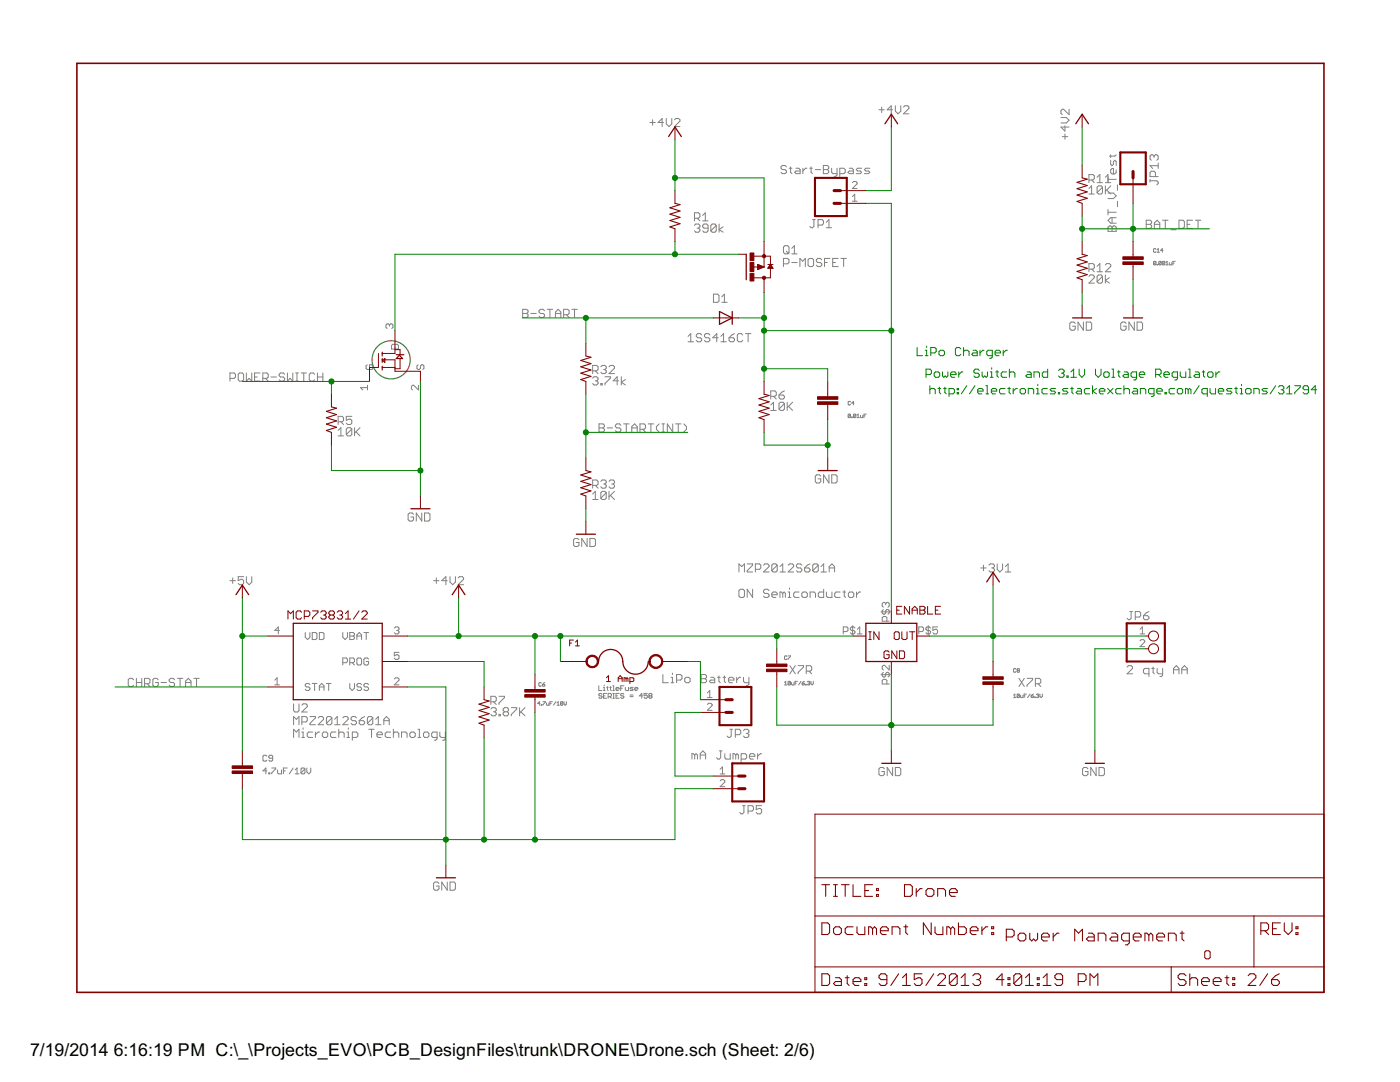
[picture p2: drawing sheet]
<svg xmlns="http://www.w3.org/2000/svg" width="279mm" height="216mm" viewBox="0 0 279 216" stroke-linecap="round" stroke-linejoin="round" font-family="sans-serif">
<defs><g id="words">
<g font-size="4">
<text x="6" y="210.7">7/19/2014</text>
<text x="22.7" y="210.7">6:16:19 PM C:\_\Projects_EVO\PCB_DesignFiles\trunk\DRONE\Drone.sch (Sheet: 2/6)</text>
</g>
</g></defs>
<circle cx="78.1" cy="71.8" r="3.8" fill="none" stroke="#808000" stroke-width=".23"/>
<g fill="none" stroke="#808080" stroke-width=".2">
<path d="M129.7 24.4h1.1M130.2 23.9v1.1M132.4 24.4h-1.1l.8-.8v1.7M133 23.6v1.1l.5 .6 .6-.6v-1.1M134.6 23.9l.3-.3h.5l.3 .3v.3l-1.1 1.1h1.1M157 33.3l-.3-.3h-.6l-.2 .3v.3l.2 .2h.6l.3 .3v.3l-.3 .2h-.6l-.2-.2M157.5 33.6h.6M157.8 33.3v1.1l.3 .2M158.9 33.6h.5l.3 .2v.8h-.8l-.3-.2 .3-.3h.8M160.2 33.6v1M161 33.6h-.2l-.6 .5M161.6 33.6h.5"/>
<path d="M161.9 33.3v1.1l.2 .2M162.7 33.8h1.1M164.3 33h.8l.3 .3v.3l-.3 .2 .3 .3v.3l-.3 .2h-.8zM164.3 33.8h.8M166 33.6v.8l.2 .2h.8M167 33.6v1.3l-.2 .3h-.3M167.6 34.6h.8l.3-.2v-.6l-.3-.2h-.8v1.6M169.5 33.6h.6l.2 .2v.8h-.8l-.3-.2 .3-.3h.8M170.1 39.2l.5-.4v1.4M170.1 36.4l.2-.2h.5l.2 .2v.3l-.9 .9h.9M172 33.6h-.9l-.2 .2 .2 .3h.6l.3 .3-.3 .2h-.8M173.6 33.6h-.8l-.3 .2 .3 .3h.5l.3 .3-.3 .2h-.8"/>
<path d="M175.4 21.9h1.1M176 21.4v1.1M178.1 21.9h-1l.8-.8v1.6M178.7 21.1v1.1l.5 .5 .6-.5v-1.1M180.3 21.4l.3-.3h.5l.3 .3v.2l-1.1 1.1h1.1M211.7 23.5h1.1l.6 .5-.6 .5h-1.1M212 27.3h1.1M212.5 25.1v1.1l-.8-.8h1.7M212.5 26.7v1.1M213.4 21.8v1.1l-1.1-1.1h-.3l-.3 .3v.5l.3 .3M217.3 35.9h.8l.3-.3v-.5l-.3-.3h-.8v1.6M217.3 37.6l.5-.5v1.6"/>
<path d="M217.3 38.7h1.1M217.8 35.9l.6 .5M218.9 35.4l.6-.6v1.6M218.9 36.4h1.1M220 37.4l-.2-.3h-.6l-.3 .3v1M220 37.4v1l-.2 .3h-.6l-.3-.3M220 37.4l-1.1 1M220.6 37.1v1.6M220.6 35.4l.5-.6v1.6M220.6 36.4h1.1M220.9 37.9l.8 .8M221.1 38.5h1.1l.6 .6-.6 .5h-1.1"/>
<path d="M221.1 35.8h1.7M221.7 32v.8l.2 .3 .3-.3v-.5l.3-.3 .3 .3v.8M221.7 30.9v.5M221.7 37.1l-1.1 1.1M222.8 33.9v.5l-.3 .3h-.6l-.2-.3v-.5l.2-.3h.3v1.1M222.8 30.9l-.3 .3h-1.1M223 36.9v1.1M229.5 36.1h1.4l.2 .2v.3l-.2 .3M229.5 35.8v.5M230.3 31.2l.3-.3h.3l.2 .3v.5l-.2 .3M230.3 31.2l-.3-.3h-.2l-.3 .3v.5l.3 .3M230.3 31.2v.2"/>
<path d="M230.6 35.2v-.8l-.3-.2h-.5l-.3 .2v.8h1.6M231.1 32.5v1.1M231.1 33.1h-1.6l.5 .5M138.6 45l.3-.3h.5l.3 .3v.3l-.3 .2M138.6 43.5h.8l.3-.2v-.6l-.3-.2h-.8v1.6M139.1 45.5h.3M139.1 43.5l.6 .6M139.4 45.5l.3 .3v.3l-.3 .2h-.5l-.3-.2M140.2 43l.6-.5v1.6M140.2 44.1h1.1M141.3 45.5h-.8l-.3-.2v-.3l.3-.3h.5l.3 .3v1.1l-.3 .2h-.5l-.3-.2M142.4 58.7h.8l.3 .3v1l-.3 .3h-.8z"/>
<path d="M142.9 45l-.2-.3h-.6l-.2 .3v1.1M142.9 45v1.1l-.2 .2h-.6l-.2-.2M142.9 45l-1 1.1M143.5 44.7v1.6M144 59.2l.6-.5v1.6M144.3 45.3l-.8 .5 .8 .5M156.4 52.6h.8l.3-.2v-.6l-.3-.2h-.8v1.6M156.6 49h.6l.3 .3v1.1l-.3 .3h-.6l-.2-.3v-1.1zM156.9 50.1l.6 .6M158 52.4h1.1M158 50.7h1.1M158 49.6l.5-.6v1.7"/>
<path d="M159.6 53.2v-1.6l.6 .5 .5-.5v1.6M161.5 51.6h.6l.3 .2v1.1l-.3 .3h-.6l-.2-.3v-1.1zM162.2 43.8h.5M162.4 43.8v1.4l-.2 .2h-.3l-.3-.2M163.3 44.9h.8l.2-.3v-.5l-.2-.3h-.8v1.6M164 51.8l-.3-.2h-.5l-.3 .2v.3l.3 .3h.5l.3 .2v.3l-.3 .3h-.5l-.3-.3M164.5 52.4h.6M164.9 44.4l.5-.6v1.6M164.9 45.4h1.1M165.6 51.6h-1.1v1.6M166.2 52.4h.5M167.3 51.6h-1.1v1.6h1.1"/>
<path d="M167.8 51.6h1.1M168.4 51.6v1.6M170.1 40.2h.9M217.3 55.1l.3-.2h.5l.3 .2v.3l-1.1 1.1h1.1M217.3 53.7h.8l.3-.3v-.5l-.3-.3h-.8v1.6M217.8 53.7l.6 .5M218.9 53.1l.6-.5v1.6M218.9 54.2h1.1M220 55.1v1.1l-.2 .3h-.6l-.3-.3M220 55.1l-.2-.2h-.6l-.3 .2v1.1M220 55.1l-1.1 1.1M220.6 54.9v1.6"/>
<path d="M220.6 52.9l.3-.3h.5l.3 .3v.2l-1.1 1.1h1.1M221.1 45.3l.3-.2h.3l.2 .2 .3-.2h.3l.3 .2v.9h-1.7zM221.1 41.8v1.1M221.1 42.4h1.7M221.4 55.4l-.8 .5 .8 .6M221.9 43.4v1.1M221.9 45.3v.9M222.8 43.4h-1.1l-.6 .6 .6 .5h1.1M223 40.2v1.1M228.7 43.9h.9l.2 .3v.3l-.2 .3 .2 .2v.3l-.2 .3h-.9zM228.7 44.8h.9M230.4 44.8h1.1"/>
<path d="M230.4 45.6v-1.1l.5-.6 .6 .6v1.1M230.7 49.7l-.1-.1-.4 .1 .1 .6 .4-.1M230.7 52.3l-.1-.1-.4 .1v.4M230.7 52.3v.4l-.1 .2-.4-.2M230.7 52.3l-.5 .4M230.9 52.7l.1 .2zM230.9 50.3h.5M230.9 49.8l.3-.2v.7M231.7 52.3l-.1-.1-.3 .1v.4M231.7 52.3v.4l-.1 .2-.3-.2M231.7 52.3l-.4 .4M232 43.9h1.1"/>
<path d="M232.1 50h-.5l.4-.4v.7M232.5 52.3l-.2-.1-.3 .1v.4M232.5 52.3v.4l-.2 .2-.3-.2M232.5 52.3l-.5 .4M232.6 43.9v1.7M232.7 52.9h.5M232.7 52.4l.2-.2v.7M233.4 52.4l.1 .5h.3v-.5M233.7 45.8h1M234.1 52.5h.2M234.5 52.2h-.4v.7M235.3 43.9h.8l.3 .3v1.1l-.3 .3h-.8z"/>
<path d="M236.9 44.8h.6M238 43.9h-1.1v1.7h1.1M238.6 43.9h1M239.1 43.9v1.7M45.9 75.5h.8l.3-.3v-.5l-.3-.3h-.8v1.7M47.8 74.4h.5l.3 .3v1.1l-.3 .3h-.5l-.3-.3v-1.1zM49.2 74.4v1.7l.5-.6 .5 .6v-1.7M50.8 75.2h.6M51.9 74.4h-1.1v1.7h1.1M52.5 75.5h.8l.2-.3v-.5l-.2-.3h-.8v1.7M53 75.5l.5 .6M54.1 75.2h1.1"/>
<path d="M56.8 74.7l-.3-.3h-.5l-.3 .3v.3l.3 .2h.5l.3 .3v.3l-.3 .3h-.5l-.3-.3M57.4 74.4v1.7l.5-.6 .5 .6v-1.7M59 74.4h.5M59 76.1h.5M59.3 74.4v1.7M60.1 74.4h1.1M60.6 74.4v1.7M62.8 74.7l-.3-.3h-.5l-.3 .3v1.1l.3 .3h.5l.3-.3M63.4 75.2h1M63.4 74.4v1.7M64.4 74.4v1.7M73.3 72.8l-.3 .2v.5l.3 .2h.9l.2-.2v-.5l-.2-.2h-.5v.5"/>
<path d="M73.3 76.9v.9M73.3 77.3h-1.4l.5 .5M77.7 64.9l-.2-.3h-.2l-.3 .3v.4l.3 .3M77.7 64.9l.3-.3h.2l.2 .3v.4l-.2 .3M77.7 64.9v.2M78.1 68.9l.3-.2h.9l.2 .2v.7h-1.4zM83.4 72.8l-.2 .2v.5l.2 .2h.3l.2-.2v-.5l.2-.2h.3l.2 .2v.5l-.2 .2M83.5 76.9v.9l-.9-.9h-.3l-.2 .2v.5l.2 .2M104.3 61.7h.8l.3 .3v.3l-.3 .2 .3 .3v.3l-.3 .3h-.8zM104.3 62.5h.8M105.9 62.5h1.1M108.7 62l-.3-.3h-.6l-.2 .3v.3l.2 .2h.6l.3 .3v.3l-.3 .3h-.6l-.2-.3"/>
<path d="M109.2 61.7h1.1M109.7 61.7v1.7M110.8 62.5h1.1M110.8 63.4v-1.1l.6-.6 .5 .6v1.1M112.5 62.8h.8l.3-.3v-.5l-.3-.3h-.8v1.7M113 62.8l.6 .6M114.1 61.7h1.1M114.7 61.7v1.7M118.3 75.5l.3-.3h.5l.3 .3v.2l-.3 .3M118.3 74h.8l.3-.3v-.5l-.3-.3h-.8v1.6M118.8 76h.3M118.8 74l.6 .5"/>
<path d="M119.1 76l.3 .3v.2l-.3 .3h-.5l-.3-.3M119.9 76.5h.3v.3h-.3zM119.9 73.2l.3-.3h.5l.3 .3v.3l-.3 .2M120.5 73.7h.2M120.7 73.7l.3 .3v.3l-.3 .2h-.5l-.3-.2M120.7 75.2h1.1v.3l-1.1 1v.3M121.5 73.2l.3-.3h.6l.2 .3v.3l-1.1 1h1.1M123.4 76h-1l.8-.8v1.6M124 75.2v1.6M124.8 75.7l-.8 .6 .8 .5M137.3 67.1l.6-.5v1.6M137.3 68.2h1.1"/>
<path d="M140 66.8l-.2-.2h-.6l-.2 .2v.3l.2 .3h.6l.2 .2v.3l-.2 .3h-.6l-.2-.3M141.7 66.8l-.3-.2h-.5l-.3 .2v.3l.3 .3h.5l.3 .2v.3l-.3 .3h-.5l-.3-.3M143.3 67.4h-1.1l.8-.8v1.6M143.9 68.2h1M143.9 67.1l.5-.5v1.6M144 60.3h1.1M145.5 67.4h.8l.3 .2v.3l-.3 .3h-.5l-.3-.3zM146.6 66.6l-.6 .2-.5 .6M148.2 66.8l-.2-.2h-.6l-.2 .2v1.1l.2 .3h.6l.2-.3M148.8 66.6h1.1M149.3 66.6v1.6M153.8 79.1h.8l.3-.3v-.5l-.3-.3h-.8v1.6"/>
<path d="M154.4 79.1l.5 .5M155.5 78.8h.8l.2 .3v.3l-.2 .2h-.6l-.2-.2zM156.5 78l-.5 .3-.5 .5M214.6 64.5l-.3-.2h-.5l-.3 .2v1.1l.3 .3h.5l.3-.3v-.5h-.6M216.2 64.3v1.6l-1.1-1.6v1.6M216.8 64.3h.8l.3 .2v1.1l-.3 .3h-.8zM224.7 64.5l-.2-.2h-.6l-.2 .2v1.1l.2 .3h.6l.2-.3v-.5h-.5M226.4 64.3v1.6l-1.1-1.6v1.6M226.9 64.3h.9l.2 .2v1.1l-.2 .3h-.9zM67.5 85.9l.5-.6v1.7M67.5 87h1.1M67.5 84.2h.8l.3-.3v-.5l-.3-.3h-.8v1.6"/>
<path d="M68 84.2l.6 .5M70.2 85.6v1.1l-.3 .3h-.5l-.3-.3M70.2 83.1h-1.1v.8l.6-.3h.2l.3 .3v.5l-.3 .3h-.5l-.3-.3M70.2 85.6l-.3-.3h-.5l-.3 .3v1.1M70.2 85.6l-1.1 1.1M70.8 85.3v1.7M71 86.1l.8 .9M71.8 85.3l-1 1.1M118.3 98.6l.5-.6v1.7M118.3 99.7h1.1M118.3 96.9h.8l.3-.3v-.5l-.3-.3h-.8v1.6M118.8 96.9l.6 .5"/>
<path d="M119.5 85.4h.9M119.5 84.6h.9l.2 .3v.2l-.2 .3 .2 .3v.2l-.2 .3h-.9zM119.9 96.1l.3-.3h.5l.3 .3v.2l-.3 .3M120.5 96.6h.2M120.7 96.6l.3 .3v.2l-.3 .3h-.5l-.3-.3M121 98.3v1.1l-.3 .3h-.5l-.3-.3M121 98.3l-.3-.3h-.5l-.3 .3v1.1M121 98.3l-1.1 1.1M121.2 85.4h1.1M121.5 98v1.7M121.5 96.1l.3-.3h.6l.2 .3v.2l-.2 .3M121.8 98.8l.8 .9"/>
<path d="M122.1 96.6h.3M122.4 96.6l.2 .3v.2l-.2 .3h-.6l-.3-.3M122.6 98l-1.1 1.1M123.9 84.9l-.3-.3h-.5l-.3 .3v.2l.3 .3h.5l.3 .3v.2l-.3 .3h-.5l-.3-.3M124.5 84.6h1M125 84.6v1.6M126.1 85.4h1.1M126.1 86.2v-1.1l.5-.5 .6 .5v1.1M127.7 85.7h.8l.3-.3v-.5l-.3-.3h-.8v1.6M128.3 85.7l.5 .5M129.4 84.6h1.1M129.9 84.6v1.6"/>
<path d="M131.6 84.6l-.6 .5v.6l.6 .5M132.1 84.6h.5M132.1 86.2h.5M132.4 84.6v1.6M134.3 84.6v1.6l-1.1-1.6v1.6M134.8 84.6h1.1M135.4 84.6v1.6M136.5 84.6l.5 .5v.6l-.5 .5M153.8 80.8l.6-.5v1.6M153.8 81.9h1.1M156.5 80.5v1.1l-.2 .3h-.6l-.2-.3M156.5 80.5l-.2-.2h-.6l-.2 .2v1.1"/>
<path d="M156.5 80.5l-1 1.1M157.1 80.3v1.6M157.4 81.1l.8 .8M158.2 80.3l-1.1 1M163.8 95l-.3-.3h-.5l-.3 .3v1.1l.3 .3h.5l.3-.3v-.6h-.5M165.4 94.7v1.7l-1-1.7v1.7M166 94.7h.8l.3 .3v1.1l-.3 .3h-.8zM169.7 82.7v.5l-.1 .1-.3-.1M169.7 80.2l-.1-.1-.3 .1v.5l.1 .1 .3-.1M169.7 82.7l-.1-.1-.3 .1v.5M169.7 82.7l-.4 .5M170 83.2l.1 .1z"/>
<path d="M170.4 80.4h-.4l.3-.3v.7M170.8 82.7l-.1-.1-.4 .1v.5M170.8 82.7v.5l-.1 .1-.4-.1M170.8 82.7l-.5 .5M171 83.3h.5M171 82.9l.3-.3v.7M171.7 82.9l.1 .4h.4v-.4M172.4 83h.3M172.9 82.6h-.5v.7M45.9 115.9h1.1M46.4 115.3v1.1M48.6 115.1h-1.1v.8l.8-.3 .3 .3v.5l-.3 .3h-.5l-.3-.3"/>
<path d="M49.2 115.1v1l.5 .6 .5-.6v-1M82.5 102.6l-.2-.2h-.6l-.3 .2v1.1l.3 .3h.6l.2-.3v-.5h-.5M84.2 102.4v1.6l-1.1-1.6v1.6M84.7 102.4h.8l.3 .2v1.1l-.3 .3h-.8zM86.5 115.9h1.1M87.1 115.3v1.1M89.3 115.9h-1.1l.8-.8v1.6M89.8 115.1v1l.5 .6 .6-.6v-1M91.4 115.3l.3-.2h.5l.3 .2v.3l-1.1 1.1h1.1M115.5 107.7l-.2-.3h-.6l-.2 .3v1.1l.2 .3h.6l.2-.3v-.6h-.5M117.2 107.4v1.7l-1.1-1.7v1.7M117.7 107.4h.9l.2 .3v1.1l-.2 .3h-.9z"/>
<path d="M147.5 114.1v-1.6l.5 .6 .6-.6v1.6M147.7 117.6h.6l.3 .3v1.1l-.3 .2h-.6l-.2-.2v-1.1zM149.1 112.5h1.1v.3l-1.1 1.1v.2h1.1M150.2 117.6v1.6l-1.1-1.6v1.6M150.7 113.6h.9l.2-.3v-.5l-.2-.3h-.9v1.6M152.4 112.8l.3-.3h.5l.3 .3v.3l-1.1 1h1.1M153.5 117.9l-.3-.3h-.5l-.3 .3v.2l.3 .3h.5l.3 .3v.3l-.3 .2h-.5l-.3-.2M154 118.7h1.1v-.3l-.3-.3h-.5l-.3 .3v.6l.3 .2h.5M155.1 112.8l-.3-.3h-.5l-.3 .3v1.1M155.1 112.8v1.1l-.3 .2h-.5l-.3-.2M155.1 112.8l-1.1 1.1M155.7 113.1l.5-.6v1.6"/>
<path d="M155.7 114.1h1M156.2 118.4l-.3-.3h-.2v1.1M156.2 118.4v.8M156.2 118.4l.3-.3 .2 .3v.8M157.3 119.2h.5M157.3 118.1h.3v1.1M157.3 112.8l.3-.3h.5l.3 .3v.3l-1.1 1h1.1M157.6 117.3v.3M159.5 118.1h-.8l-.3 .3v.6l.3 .2h.8M160 112.8l-.3-.3h-.5l-.3 .3v.3l.3 .2h.5l.3 .3v.3l-.3 .2h-.5l-.3-.2M160.3 118.1h.5l.3 .3v.6l-.3 .2h-.5l-.3-.2v-.6zM160.6 113.3h.8l.2 .3v.3l-.2 .2h-.6l-.2-.2z"/>
<path d="M161.6 112.5l-.5 .3-.5 .5M161.7 119.2v-1.1h.8l.3 .3v.8M163.3 112.8v1.1l-.3 .2h-.5l-.3-.2M163.3 112.8l-.3-.3h-.5l-.3 .3v1.1M163.3 112.8l-1.1 1.1M163.9 113.1l.5-.6v1.6M163.9 114.1h1M164.4 117.6v1.6h-.8l-.3-.2v-.6l.3-.3h.8M164.9 118.1v.9l.3 .2h.8v-1.1M165.5 113.3h1.1M165.5 114.1v-1l.5-.6 .6 .6v1M167.7 118.1h-.9l-.2 .3v.6l.2 .2h.9"/>
<path d="M168.2 118.1h.6M168.5 117.9v1.1l.3 .2M169.6 118.1h.5l.3 .3v.6l-.3 .2h-.5l-.3-.2v-.6zM170.9 118.1v1.1M171.7 118.1h-.2l-.6 .6M195.7 113.3h1.1M196.3 112.8v1.1M197.4 112.8l.2-.3h.6l.3 .3v.3l-.3 .2M197.9 113.3h.3M198.2 113.3l.3 .3v.3l-.3 .2h-.6l-.2-.2M199 112.5v1.1l.5 .5 .6-.5v-1.1M200.6 114.1h1.1"/>
<path d="M200.6 113.1l.6-.6v1.6M26.7 135.6l-.3-.2h-.6l-.2 .2v1.1l.2 .3h.6l.3-.3M27.2 136.2h1.1M27.2 135.4v1.6M28.3 135.4v1.6M28.9 136.4h.8l.2-.2v-.6l-.2-.2h-.8v1.6M29.4 136.4l.5 .6M31.6 135.6l-.3-.2h-.5l-.3 .2v1.1l.3 .3h.5l.3-.3v-.5h-.6M32.1 136.2h1.1M34.8 135.6l-.2-.2h-.6l-.2 .2v.3l.2 .3h.6l.2 .2v.3l-.2 .3h-.6l-.2-.3M35.4 135.4h1.1M35.9 135.4v1.6"/>
<path d="M37 136.2h1.1M37 137v-1.1l.6-.5 .5 .5v1.1M38.7 135.4h1.1M39.2 135.4v1.6M54.8 136.7h1M54.8 135.7l.5-.4v1.4M55.8 125.8h-1l.7-.7v1.4M60.9 126.2v.9l.5 .5 .4-.5v-.9M61.8 136.6l-.2-.2h-.4l-.3 .2v.2l.3 .3h.4l.2 .2v.2l-.2 .3h-.4l-.3-.3M62.3 136.4h.9M62.3 126.2h.7l.2 .2v1l-.2 .2h-.7zM62.8 136.4v1.4"/>
<path d="M63.7 137.1h1M63.7 126.2h.7l.3 .2v1l-.3 .2h-.7zM63.7 137.8v-1l.5-.4 .5 .4v1M65.1 136.4h1M65.6 136.4v1.4M68.4 126.2v.9l.5 .5 .4-.5v-.9M68.4 132.2h.7l.2-.2v-.5l-.2-.2h-.7v1.4M69.8 132.2h.7l.2-.2v-.5l-.2-.2h-.7v1.4M69.8 136.4v.9l.5 .5 .4-.5v-.9M69.8 126.2h.7l.2 .2v.3l-.2 .2 .2 .2v.3l-.2 .2h-.7zM69.8 126.9h.7M70.3 132.2l.4 .5"/>
<path d="M71.2 127.6v-.9l.5-.5 .5 .5v.9M71.2 131.5l.3-.2h.4l.3 .2v1l-.3 .2h-.4l-.3-.2zM71.2 126.9h1M72.2 136.6l-.3-.2h-.4l-.3 .2v.2l.3 .3h.4l.3 .2v.2l-.3 .3h-.4l-.3-.3M72.6 126.2h1M73.1 126.2v1.4M73.6 136.6l-.3-.2h-.4l-.3 .2v.2l.3 .3h.4l.3 .2v.2l-.3 .3h-.4l-.3-.3M73.6 131.5l-.3-.2h-.4l-.3 .2v1l.3 .2h.4l.3-.2v-.5h-.5M78.7 135.5l.2-.2h.5l.2 .2v.2l-.9 1h.9M78.7 125.3l.2-.2h.5l.2 .2v.3l-.2 .2M79.2 125.8h.2M79.4 125.8l.2 .2v.3l-.2 .2h-.5l-.2-.2"/>
<path d="M79.6 130.2h-.9v.7l.5-.3h.2l.2 .3v.4l-.2 .3h-.5l-.2-.3M99.6 138.9h1.1v.3l-1.1 1.1v.3M108 136.3l-.1-.1-.4 .1v.5l.2 .1 .3-.1M108.3 136.6h.3l.1 .2-.3 .1zM108.7 136.2l-.4 .4M119.5 136.8v1h.6M120.1 138.5l-.1-.1h-.3l-.2 .3 .2 .2h.3l.1 .2-.1 .2h-.3l-.2-.2M120.4 138.9h.4M120.4 137.8h.4M120.4 137.2h.2v.6M120.6 136.7v.1M121.1 137.2h.3"/>
<path d="M121.1 138.4h-.7v.9h.7M121.2 137v.6l.2 .2M121.4 139h.4l.2-.1v-.4l-.2-.1h-.4v.9M121.7 137.2h.3M121.7 139l.3 .3M121.8 137v.6l.2 .2M122.3 137.8h.3M122.3 136.8h.2v1M122.3 138.4h.3M122.3 139.3h.3M122.5 138.4v.9M122.9 138.9h.4"/>
<path d="M122.9 137.5h.7l-.2-.3h-.3l-.2 .1 .2 .5h.3M123.6 138.4h-.7v.9h.7M123.9 137.3h.3M124.5 138.5l-.2-.1h-.3l-.1 .1 .1 .4 .5 .1-.2 .3h-.3l-.1-.2M124.5 136.8h-.6v1M124.8 137.2v.4l.2 .2h.4v-.6M125.7 139h.7M125.7 138.7h.7M126.4 137.2h-.5l-.2 .1 .5 .2 .2 .1-.2 .2h-.5M126.7 137.5h.6l-.2-.3h-.3l-.1 .1 .1 .5h.3M128.2 138.9h-.6l.5-.5v.9M129.2 138.4h-.7v.5l.4-.2 .3 .2v.2l-.2 .2h-.3l-.2-.2"/>
<path d="M129.6 138.9h.3M129.6 138.9l-.1-.2 .1-.3h.3l.2 .1-.2 .4M129.6 138.9l-.1 .1 .1 .3h.3l.2-.2-.2-.2M132.3 134.6v1.6h1.1M133.9 136.2h.6M133.9 135.1h.3v1.1M134.2 134.3v.3M135 135.7h.8l.3-.3v-.5l-.3-.3h-.8v1.6M136.9 135.1h.6l.2 .3v.6l-.2 .2h-.6l-.2-.2v-.6zM139.9 134.6h.8l.3 .3v.2l-.3 .3 .3 .3v.3l-.3 .2h-.8zM139.9 135.4h.8M141.2 139.2h.9"/>
<path d="M141.2 138.3l.4-.5v1.4M141.8 135.1h.6l.2 .3v.8h-.8l-.2-.2 .2-.3h.8M143.2 135.1h.5M143.5 134.9v1.1l.2 .2M144.3 135.1h.5M144.6 134.9v1.1l.2 .2M145.4 135.7h1.1v-.3l-.3-.3h-.6l-.2 .3v.6l.2 .2h.6M147 135.1v1.1M147.8 135.1h-.2l-.6 .6M148.4 135.1v.9l.3 .2h.8M149.5 135.1v1.4l-.3 .3h-.3M156.6 136.2l.2-.2v.7"/>
<path d="M156.6 136.7h.4M157 131l-.1-.1-.3 .1v.5l.1 .1 .3-.1M157.3 130.9h.5l-.5 .7M157.6 132.8l1.1 1.7M157.8 136.1l-.2 .6-.3-.2M157.8 136.1l-.2-.1-.3 .1v.4M157.8 136.1l-.5 .4M158 136.2l.1 .5h.4v-.5M158.7 136.3h.2M158.7 132.8l-1.1 1.7M159.2 136h-.5v.7M159.3 132.8h1.1v.3l-1.1 1.1v.3"/>
<path d="M159.9 136l-.5 .7M160.1 136.3h.3l.1 .2-.3 .2zM160.5 136l-.4 .3M160.8 136.5l.1 .2zM160.9 133.9h.8l.3-.3v-.5l-.3-.3h-.8v1.7M161.1 136.1l.4-.1 .1 .1-.1 .2M161.4 136.3h.1M161.5 133.9l.5 .6M161.5 136.3l.1 .1-.1 .3-.4-.2M161.8 136v.4l.3 .3 .2-.3v-.4M168.3 126h.7l.2-.2v-.5l-.2-.2h-.7v1.4M170.2 124.9v1.8"/>
<path d="M170.6 125.3l-.2-.2h-.5l-.2 .2v.3l.2 .2h.5l.2 .2v.3l-.2 .2h-.5l-.2-.2M171.1 126.5h.9M171.1 125.6l.5-.5v1.4M175.8 134.6h1.9M175.8 122.1h1.9M176.3 121.6l-.2 .3v.4l.2 .3h.2l.3-.3v-.4l.2-.3h.2l.3 .3v.4l-.3 .3M176.3 134.2l-.2 .2v.5l.2 .2h.2l.3-.2v-.5l.2-.2h.2l.3 .2v.5l-.3 .2M176.8 120.4l-.3-.2h-.2l-.2 .2v.5l.2 .3M176.8 120.4l.2-.2h.2l.3 .2v.5l-.3 .3M176.8 120.4v.3M177 124v-.7l-.2-.3h-.5l-.2 .3v.7h1.4M177 136.5v-.7l-.2-.2h-.5l-.2 .2v.7h1.4"/>
<path d="M177.5 132.8v.9l-1-.9h-.2l-.2 .2v.5l.2 .2M183.4 126h.7l.2-.2v-.5l-.2-.2h-.7v1.4M185.3 124.9v1.8M185.7 125.3l-.2-.2h-.5l-.2 .2v.3l.2 .2h.5l.2 .2v.3l-.2 .2h-.5l-.2-.2M187.1 125.1h-.9v.7l.4-.2h.3l.2 .2v.5l-.2 .2h-.5l-.2-.2M202.3 138.7l.2-.2v.7M202.3 139.2h.5M202.8 133.5l-.2-.1-.3 .1 .1 .6 .4-.1M203.1 133.8l-.1-.2 .1-.2 .4 .1-.2 .3M203.1 133.8l-.1 .1 .1 .2 .4-.1-.2-.2M203.1 133.8h.2M203.3 135.4l1.1 1.6"/>
<path d="M203.5 138.6v.5l-.2 .1-.3-.1M203.5 138.6l-.2-.1-.3 .1v.5M203.5 138.6l-.5 .5M203.7 138.7l.1 .5h.4v-.5M204.4 138.9h.2M204.4 135.4l-1.1 1.6M204.9 138.5h-.5v.7M205 135.4h1.1v.2l-1.1 1.1v.3M205.6 138.5l-.5 .7M205.8 138.9h.3l.2 .2-.4 .1zM206.3 138.5l-.5 .4M206.5 139.1l.1 .1z"/>
<path d="M206.6 136.4h.8l.3-.2v-.6l-.3-.2h-.8v1.6M206.8 138.6l.4-.1 .1 .1-.1 .3M207.1 138.9h.1M207.2 136.4l.5 .6M207.2 138.9l.1 .1-.1 .2-.4-.1M207.5 138.5v.5l.3 .2 .2-.2v-.5M224.9 133.1l.3-.3h.5l.3 .3v.3l-1.1 1.1h1.1M225.5 122h.5M225.7 122v1.4l-.2 .3h-.3l-.3-.3M226.6 123.1h.8l.2-.2v-.6l-.2-.3h-.8v1.7M227.5 125.6l.5-.5v1.4M227.5 127.9l.3-.3h.4l.3 .3v.2l-1 .9h1"/>
<path d="M227.5 126.5h1M228.2 122.9h.8l.3 .2v.3l-.3 .3h-.5l-.3-.3zM229.3 134.5h-.8l-.3-.3v-.6l.3-.2h.8v1.6M229.3 122l-.6 .3-.5 .6M229.8 133.4h.6M230.1 133.1v1.1l.3 .3M230.9 133.4v.8l.3 .3h.8M232 133.4v1.3l-.2 .3h-.3M234.2 134.5v-1.1l.6-.6 .5 .6v1.1M234.2 133.6h1.1M235.8 133.6h1.1M235.8 134.5v-1.1l.6-.6 .5 .6v1.1"/>
<path d="M53.3 153.8h-.8l.6-.6v1.2M53.3 150.9l-.2-.2h-.4l-.2 .2v.8l.2 .2h.4l.2-.2M53.6 154.2h.2v.2h-.2zM54.2 153.2h.8v.2l-.8 .8v.2M54.4 151.3h-.6l-.2-.2 .2-.4h.4l.2 .2v.8l-.2 .2h-.4l-.2-.2M55.4 153.6v.6l.2 .2h.6v-.8M56.6 153.8h.4M57.3 153.2h-.7v1.2M58.5 153.2l-.8 1.2M58.6 140.4v1.4l.3 .3h.5l.3-.3v-1.4M58.6 144.6v-1.6l.5 .5 .6-.5v1.6M58.6 147.2v-1.7l.5 .6 .6-.6v1.7"/>
<path d="M58.9 154.4h.8M58.9 153.6l.4-.4v1.2M60.2 146.1h.3v1.1M60.2 147.2h.6M60.2 140.7l.3-.3h.5l.3 .3v.3l-1.1 1.1h1.1M60.2 144.1h.8l.3-.3v-.5l-.3-.3h-.8v1.6M60.5 145.2v.3M60.9 153.4v.8l-.2 .2h-.4l-.2-.2M60.9 153.4l-.2-.2h-.4l-.2 .2v.8M60.9 153.4l-.8 .8M61.2 153.2v.8l.4 .4 .4-.4v-.8M61.9 143h1v.3l-1 1v.3h1"/>
<path d="M62.4 146.1h-.8l-.3 .2v.6l.3 .3h.8M62.9 146.1v1.1M63.5 143.3l.3-.3h.5l.3 .3v.2l-1.1 1.1h1.1M63.8 146.1h-.3l-.6 .5M64.6 146.1h.5l.3 .2v.6l-.3 .3h-.5l-.3-.3v-.6zM66.2 143.3l-.2-.3h-.6l-.2 .3v1M66.2 143.3v1l-.2 .3h-.6l-.2-.3M66.2 143.3l-1 1M66.8 144.6h1.1M66.8 143.5l.5-.5v1.6M67 146.1h-.8l-.2 .2v.6l.2 .3h.8M67.6 146.3l.3-.2h.5l.3 .2v.9"/>
<path d="M67.6 145.5v1.7M68.4 143.3l.3-.3h.5l.3 .3v.2l-1.1 1.1h1.1M69.2 146.1h.3v1.1M69.2 147.2h.6M69.5 145.2v.3M70.3 147.2h.8l.3-.3v-.6l-.3-.2h-.8v1.6M71.1 143.3l-.2-.3h-.6l-.2 .3v.2l.2 .3h.6l.2 .3v.2l-.2 .3h-.6l-.2-.3M71.7 143.8h.8l.3 .3v.2l-.3 .3h-.5l-.3-.3zM72.8 143l-.6 .3-.5 .5M73.6 145.5h1.1M74.1 145.5v1.7M74.4 143.3l-.3-.3h-.5l-.3 .3v1"/>
<path d="M74.4 143.3v1l-.3 .3h-.5l-.3-.3M74.4 143.3l-1.1 1M75 144.6h1.1M75 143.5l.5-.5v1.6M75.2 146.6h1.1v-.3l-.2-.2h-.6l-.3 .2v.6l.3 .3h.6M76.6 143.8h1.1M76.6 144.6v-1.1l.5-.5 .6 .5v1.1M78 146.1h-.8l-.3 .2v.6l.3 .3h.8M78.5 146.3l.3-.2h.5l.3 .2v.9M78.5 145.5v1.7M80.1 147.2v-1.1h.9l.2 .2v.9M82.1 146.1h.5l.3 .2v.6l-.3 .3h-.5l-.3-.3v-.6z"/>
<path d="M83.4 147.2h.6M83.4 145.5h.3v1.7M84.8 146.1h.5l.3 .2v.6l-.3 .3h-.5l-.3-.3v-.6zM87.2 147.2h-.8l-.3-.3v-.6l.3-.2h.8v1.3l-.2 .3h-.3M87.8 146.1v.8l.3 .3h.8M88.9 146.1v1.3l-.3 .3h-.3M98 141.5l.2-.3h.6l.2 .3v.3l-.2 .2M98 140h.8l.2-.2v-.6l-.2-.3h-.8v1.7M98.5 142h.3M98.5 140l.5 .6M98.8 142l.2 .3v.3l-.2 .2h-.6l-.2-.2M99.6 142.6h.3v.2h-.3z"/>
<path d="M100.7 142l-.3-.2v-.3l.3-.3h.5l.3 .3v.3l-.3 .2M100.7 142h.5M100.7 142l-.3 .3v.3l.3 .2h.5l.3-.2v-.3l-.3-.3M102 141.2h1.1v.3l-1.1 1.1v.2M103.7 141.2v1.6M103.9 142l.9 .8M104.8 141.2l-1.1 1.1M107.8 140.4h-.5l.4-.4v.7M108 140.6l.1 .1zM108.4 140h.4l-.4 .7M109.1 140.3l.1 .4h.3v-.4M109.7 140.4h.3"/>
<path d="M110.2 140h-.5v.7M110.9 140l-.4 .7M111.2 140.7h.4M111.2 140.3l.2-.3v.7M112.3 140.1v.5l-.1 .1-.3-.1M112.3 140.1l-.1-.1-.3 .1v.5M112.3 140.1l-.4 .5M112.6 140v.5l.2 .2 .2-.2v-.5M138.6 150.7l-.2-.3h-.3v1.1M138.6 150.7v.8M138.6 150.7l.3-.3 .3 .3v.8M139.7 151.5v-1.1l.6-.6 .5 .6v1.1"/>
<path d="M139.7 150.7h1.1M141.2 140.6l.2-.3h.5l.2 .3v.2l-.9 .9h.9M143.6 149.8h.5M143.7 154.4h1M143.7 155.8l.3-.2h.4l.3 .2v.2l-1 1h1M143.7 153.5l.5-.5v1.4M143.8 149.8v1.4l-.2 .3h-.3l-.3-.3M144.7 150.4v.8l.2 .3h.8v-1.1M145.6 145.5h.6M145.9 145.5v1.4l-.3 .3h-.2l-.3-.3M146.7 146.6h.9l.2-.3v-.5l-.2-.3h-.9v1.7M146.8 150.7l-.2-.3h-.3v1.1"/>
<path d="M146.8 150.7v.8M146.8 150.7l.3-.3 .3 .3v.8M147.9 151.5h.8l.3-.3v-.5l-.3-.3h-.8v1.6M148.4 145.8l.3-.3h.5l.3 .3v.3l-.3 .2M148.9 146.3h.3M149.2 146.3l.3 .3v.3l-.3 .3h-.5l-.3-.3M149.6 150.9h1v-.2l-.2-.3h-.6l-.2 .3v.5l.2 .3h.6M151.2 150.4v1.1M152 150.4h-.3l-.5 .5M176.5 153.4l-.3-.3h-.5l-.3 .3v1.1l.3 .3h.5l.3-.3v-.6h-.5M178.1 153.1v1.7l-1-1.7v1.7M178.7 153.1h.8l.3 .3v1.1l-.3 .3h-.8z"/>
<path d="M217.1 153.4l-.2-.3h-.6l-.3 .3v1.1l.3 .3h.6l.2-.3v-.6h-.5M218.8 153.1v1.7l-1.1-1.7v1.7M219.3 153.1h.8l.3 .3v1.1l-.3 .3h-.8zM87.6 176.3l-.3-.3h-.5l-.3 .3v1.1l.3 .2h.5l.3-.2v-.6h-.5M89.3 176v1.6l-1.1-1.6v1.6M89.8 176h.8l.3 .3v1.1l-.3 .2h-.8zM148.2 160.8h.5M148.5 160.8v1.3l-.3 .3h-.3l-.3-.3M149.3 161.8h.8l.3-.2v-.6l-.3-.2h-.8v1.6M152 160.8h-1.1v.8l.6-.3h.2l.3 .3v.5l-.3 .3h-.5l-.3-.3"/>
</g>
<g fill="none" stroke="#800000" stroke-width=".21">
<path d="M216 35.5l1 .3-2.1 .6 2.1 .6-2.1 .7 2.1 .6-2.1 .6 2.1 .7-2.1 .6 1.1 .4M134.7 40.6l1 .2-2 .7 2 .6-2 .6 2 .7-2 .6 2 .6-2 .7 1 .4M216 50.7l1 .3-2.1 .6 2.1 .7-2.1 .6 2.1 .6-2.1 .7 2.1 .6-2.1 .6 1.1 .4M116.9 71l1 .3-2 .6 2 .7-2 .6 2 .6-2 .7 2 .6-2 .6 1 .4M152.5 78.7l1 .2-2 .6 2 .7-2 .6 2 .6-2 .7 2 .6-2 .7 1 .3M66.1 81.2l1.1 .2-2.1 .7 2.1 .6-2.1 .7 2.1 .6-2.1 .6 2.1 .7-2.1 .6 1 .4M116.9 93.9l1 .2-2 .7 2 .6-2 .7 2 .6-2 .6 2 .7-2 .6 1 .4M96.6 139.6l1 .3-2 .6 2 .6-2 .7 2 .6-2 .6 2 .7-2 .6 1 .4M164 176.5h1.6M164.8 176.5v2.4M166.3 176.5h.8M166.3 178.9h.8"/>
<path d="M166.7 176.5v2.4M167.9 176.5h1.6M168.7 176.5v2.4M170.2 176.5v2.4h1.6M172.6 177.7h.8M174.1 176.5h-1.5v2.4h1.5M174.9 178.5h.4v.4h-.4zM174.9 177.3h.4v.4h-.4zM180.5 176.5h1.2l.4 .4v1.6l-.4 .4h-1.2zM182.9 177.3v1.6M184 177.3h-.4l-.7 .8M184.8 177.7l.4-.4h.8l.4 .4v.8l-.4 .4h-.8l-.4-.4z"/>
<path d="M187.1 178.9v-1.6h1.2l.4 .4v1.2M189.5 178.1h1.5v-.4l-.4-.4h-.7l-.4 .4v.8l.4 .4h.7M164 184.1h1.2l.4 .4v1.6l-.4 .4h-1.2zM164 194.3h1.2l.4 .4v1.6l-.4 .3h-1.2zM166.3 185.3l.4-.4h.8l.4 .4v.8l-.4 .4h-.8l-.4-.4zM166.7 195.1h.8l.4 .4v1.1h-1.2l-.4-.3 .4-.4h1.2M168.7 195.1h.8M169.1 194.7v1.6l.4 .3M170.2 195.9h1.6v-.4l-.4-.4h-.8l-.4 .4v.8l.4 .3h.8M170.2 184.9h-1.1l-.4 .4v.8l.4 .4h1.1M171 184.9v1.2l.4 .4h1.2v-1.6M172.6 196.3h.4v.3h-.4z"/>
<path d="M172.6 195.1h.4v.4h-.4zM174.1 185.3l-.3-.4h-.4v1.6M174.1 185.3l.4-.4 .4 .4v1.2M174.1 185.3v1.2M175.7 185.7h1.6v-.4l-.4-.4h-.8l-.4 .4v.8l.4 .4h.8M177 195.5h-1.2l-.4-.4v-.4l.4-.4h.8l.4 .4v1.6l-.4 .3h-.8l-.4-.3M178 186.5v-1.6h1.2l.4 .4v1.2M179.3 194.3l-1.5 2.3M180.1 196.6h1.6M180.1 195.1l.8-.8v2.3M180.4 184.9h.8M180.8 184.5v1.6l.4 .4"/>
<path d="M184 194.3h-1.5v1.2l.7-.4h.4l.4 .4v.8l-.4 .3h-.8l-.3-.3M185.8 184.1v2.4l-1.5-2.4v2.4M186.4 194.3l-1.6 2.3M186.6 184.9v1.2l.4 .4h1.2v-1.6M187.1 194.7l.4-.4h.8l.4 .4v.4l-1.6 1.5h1.6M189.7 185.3l-.4-.4h-.3v1.6M189.7 185.3v1.2M189.7 185.3l.4-.4 .4 .4v1.2M191 194.7v1.6l-.4 .3h-.7l-.4-.3M191 194.7l-.4-.4h-.7l-.4 .4v1.6M191 194.7l-1.5 1.6M191.3 184.1v2.4h1.2l.3-.4v-.8l-.3-.4h-1.2"/>
<path d="M191.8 196.6h1.6M191.8 195.1l.8-.8v2.3M193.6 185.7h1.6v-.4l-.4-.4h-.8l-.4 .4v.8l.4 .4h.8M194.1 194.7l.4-.4h.8l.4 .4v.4l-.4 .4M194.9 195.5h.4M195.3 195.5l.4 .4v.4l-.4 .3h-.8l-.4-.3M196 184.9v1.6M197.1 184.9h-.4l-.7 .8M197.9 186.1h.4v.4h-.4zM197.9 184.9h.4v.4h-.4zM200.4 195.5h-1.6l1.2-1.2v2.3M200.8 187h1.2l.4-.4v-.8l-.4-.4h-1.2v2.3"/>
<path d="M201.2 196.3h.3v.3h-.3zM201.2 195.1h.3v.4h-.3zM203.2 186.6l.4-.4h.7l.4 .4v.8l-.4 .3h-.7l-.4-.3zM203.9 194.7v1.6l-.4 .3h-.8l-.4-.3M203.9 194.7l-.4-.4h-.8l-.4 .4v1.6M203.9 194.7l-1.6 1.6M204.7 196.6h1.5M204.7 195.1l.7-.8v2.3M205.5 186.2v1.2l.4 .3 .4-.3 .4 .3 .4-.3v-1.2M207 196.3h.4v.3h-.4zM207 195.1h.4v.4h-.4zM207.9 187h1.5v-.4l-.4-.4h-.8l-.3 .4v.8l.3 .3h.8"/>
<path d="M208.2 196.6h1.5M208.2 195.1l.8-.8v2.3M210.2 186.2v1.5M211.3 186.2h-.3l-.8 .8M212.1 195.5h-1.2l-.4-.4v-.4l.4-.4h.8l.4 .4v1.6l-.4 .3h-.8l-.4-.3M214.5 187.7v-2.3l.7 .8 .8-.8v2.3M215.2 195.9h1.2l.3-.4v-.8l-.3-.4h-1.2v2.3M217.2 186.2h.8l.4 .4v1.1h-1.2l-.4-.3 .4-.4h1.2M217.5 196.6v-2.3l.8 .8 .8-.8v2.3M219.2 187.7v-1.5h1.1l.4 .4v1.1M221.9 186.2h.8l.4 .4v1.1h-1.2l-.4-.3 .4-.4h1.2M225.4 187.7h-1.2l-.4-.3v-.8l.4-.4h1.2v2l-.4 .3h-.4"/>
<path d="M226.2 187h1.5v-.4l-.4-.4h-.8l-.3 .4v.8l.3 .3h.8M229.3 186.6l-.4-.4h-.4v1.5M229.3 186.6v1.1M229.3 186.6l.4-.4 .4 .4v1.1M230.8 187h1.6v-.4l-.4-.4h-.8l-.4 .4v.8l.4 .3h.8M233.2 187.7v-1.5h1.2l.3 .4v1.1M235.5 186.2h.8M235.9 185.8v1.6l.4 .3M236.7 194.7l-.4-.4h-.8l-.4 .4v.4l.4 .4h.8l.4 .4v.4l-.4 .3h-.8l-.4-.3M237.4 195.5l.4-.4h.8l.4 .4v1.1M237.4 194.3v2.3M239.8 195.9h1.5v-.4l-.3-.4h-.8l-.4 .4v.8l.4 .3h.8"/>
<path d="M242.1 195.9h1.6v-.4l-.4-.4h-.8l-.4 .4v.8l.4 .3h.8M244.5 195.1h.8M244.9 194.7v1.6l.4 .3M246 196.3h.4v.3h-.4zM246 195.1h.4v.4h-.4zM249.1 194.7l.4-.4h.8l.3 .4v.4l-1.5 1.5h1.5M251.6 185.7h1.2l.4-.4v-.8l-.4-.4h-1.2v2.4M252.4 185.7l.8 .8M253 194.3l-1.6 2.3M253.8 195.5h1.1l.4 .4v.4l-.4 .3h-.8l-.3-.3zM254 185.3h.7M255.3 194.3l-.7 .4-.8 .8"/>
<path d="M255.5 184.1h-1.5v2.4h1.5M256.3 184.1v1.6l.8 .8 .8-.8v-1.6M258.6 186.1h.4v.4h-.4zM258.6 184.9h.4v.4h-.4z"/>
</g>
<path d="M15.3 12.6h248.9v185.4h-248.9z" fill="none" stroke="#800000" stroke-width=".32"/>
<g fill="none" stroke="#800000" stroke-width=".2">
<path d="M134.7 25.3v2.6M134.7 38v2.6M167.7 38h5.1M177.9 22.8v2.5M216 22.8v2.5M216 33v2.5M226.1 35.5v5.1M134.7 45.7v2.5M147.4 50.7h1.5M150.3 53.3h2.2M150.5 51.1h3.3v1.7M151.2 52.8h.1"/>
<path d="M151.2 52.8l1.3 .5M151.2 52.8v1M151.2 53.8h.1M151.2 53.6h.4M151.2 53.5h.6M151.2 53.4h1M151.2 53.1h1M151.2 53h.7M151.2 52.9h.4M152.5 48.2v5.1M152.5 55.4v3M152.5 53.3l-1.3 .5"/>
<path d="M153.2 52.8h1.1M153.2 53.5h1.1M153.3 53.4h.9M153.4 53.3h.7M153.5 53.1h.5M153.6 53h.3M153.6 52.9h.3M153.8 53.4v2h-3.3M153.8 52.8l.5 .7h-1.1zM167.7 40.6h5.1M216 40.6v2.5M216 48.2v2.5"/>
<path d="M216 55.8v2.6M226.1 48.2v3M226.1 52.8v3M66.1 78.7v2.5M75.5 70.5v2.8h-1.8v2.8M76.3 73.3h2.5M76.8 71.8h2v2.3h5.1v2M78.8 66v4.5h-2.5M78.8 69.8h1v1M79.8 71.5v2.1h-1M116.9 68.5v2.5M116.9 76.1v2.6"/>
<path d="M142.3 63.4h5.1M152.5 76.1v2.6M165.2 76.1v3.1M216 60.9v2.5M226.1 60.9v2.5M66.1 86.3v2.5M83.9 99v2.5M116.9 91.4v2.5M116.9 99v2.5M152.5 83.7v2.6M165.2 80.7v3M165.2 91.4v2.5"/>
<path d="M48.4 116.8v2.5M91.5 116.8v2.5M116.9 104.1v2.5M198.2 114.2v2.6M53.4 137.1h5.1M53.4 126.9h5.1M57.5 123.5v-1.6l.5 .5 .5-.5v1.6M60.2 122.2l-.3-.3h-.5l-.3 .3v1.1l.3 .2h.5l.3-.2M60.7 123h.9l.2-.3v-.5l-.2-.3h-.9v1.6M62.4 121.9h1.1v.3l-1.1 1.1v.2M64 122.2l.3-.3h.5l.3 .3v.2l-.3 .3M64.6 122.7h.2"/>
<path d="M64.8 122.7l.3 .3v.3l-.3 .2h-.5l-.3-.2M65.9 122.7l-.3-.3v-.2l.3-.3h.6l.2 .3v.2l-.2 .3M65.9 122.7l-.3 .3v.3l.3 .2h.6l.2-.2v-.3l-.2-.3M65.9 122.7h.6M67.3 122.2l.3-.3h.5l.3 .3v.2l-.3 .3M67.8 122.7h.3M68.1 122.7l.3 .3v.3l-.3 .2h-.5l-.3-.2M68.9 123.5h1.1M68.9 122.4l.6-.5v1.6M71.6 121.9l-1.1 1.6M72.2 122.2l.3-.3h.5l.3 .3v.2l-1.1 1.1h1.1M76.3 137.1h5.1"/>
<path d="M76.3 126.9h5.1M76.3 132h5.1M96.6 137.1v2.5M106.8 134.5v3.1M106.8 139.1v3.1M111.8 132h5.1M113.7 128.3h.4M114.4 127.7h-.7v1.2M114.9 128.1l.3-.4v1.2M114.9 128.9h.7M121 135.2l.4-.4v1.2M121 136h.8"/>
<path d="M123.4 136v-.8l.4-.4 .4 .4v.8M123.4 135.4h.8M124.9 135.4l-.4-.2v.8M124.9 135.4v.6M124.9 135.4l.2-.2 .2 .2v.6M125.7 136h.6l.2-.2v-.4l-.2-.2h-.6v1.2M132.2 132h5M139.8 139.6h5.1M155 129.5v3M155 134v3.1M170.3 126.9h2.5M173.4 127.6h.5"/>
<path d="M173.4 126.1h.5M173.6 126.1v1.5M175.4 126.1v1.5l-1-1.5v1.5M177.4 130.1l-.2-.2h-.5l-.3 .2v1.1l.3 .2h.5l.2-.2v-.6h-.5M177.9 121.8v2.6M177.9 132v2.5M178.7 126.1h.5l.3 .2v1.1l-.3 .2h-.5l-.2-.2v-1.1zM179 121.8h.5M179 129.9v1.5l-1-1.5v1.5M179.5 129.9h.8l.2 .2v1.1l-.2 .2h-.8zM180 126.1v1.3l.3 .2h.5l.2-.2v-1.3M180 121h-1v1.5h1"/>
<path d="M181.5 126.1h1.1M181.5 121v1.5l-1-1.5v1.5M182 121.8h1.1M182 122.5v-1l.6-.5 .5 .5v1M182.1 126.1v1.5M183 126.9h2.5M183.6 121h.8l.2 .2v.3l-.2 .3 .2 .2v.3l-.2 .2h-.8zM183.6 121.8h.8M185.1 121v1.5h1.1M186.7 121.8h.5M187.7 121h-1v1.5h1M198.2 132v3"/>
<path d="M198.2 136.6v3M228.7 126.9h.5M228.7 129.5h.5M48.4 149.8v3M48.4 154.3v3.1M96.6 144.7v2.5M139.8 142.2h5.1M142.3 154.9h5.1M142.3 157.4h5.1M177.9 149.8v2.5M218.5 149.8v2.5M89 172.6v2.6"/>
<path d="M162.6 162.5h101.6v35.5h-101.6zM162.6 175.2h101.6M162.6 182.8h101.6M162.6 192.9h101.6M233.7 192.9v5.1M240.4 190l.3-.3h.5l.3 .3v1.1l-.3 .2h-.5l-.3-.2zM250.3 182.8v10.1"/>
<circle cx="230.2" cy="129.5" r=".99"/>
<circle cx="230.2" cy="126.9" r=".99"/>
</g>
<g fill="none" stroke="#800000" stroke-width=".25">
<path d="M133.4 27.2l1.3-1.9 1.3 1.9M176.6 24.7l1.3-1.9 1.3 1.9M214.7 24.7l1.3-1.9 1.2 1.9M148.9 50.7v5.1M143.6 62.2l2.5 1.2-2.5 1.3zM146.1 62.2v2.5M214.1 63.4h3.8M224.2 63.4h3.8M163.3 93.9h3.8M47.1 118.7l1.3-1.9 1.2 1.9M82 101.5h3.8M90.3 118.7l1.2-1.9 1.3 1.9"/>
<path d="M115 106.6h3.8M196.9 116.1l1.3-1.9 1.3 1.9M58.5 124.4h17.8v15.2h-17.8zM119.5 132a2.45 2.45 0 0 1 2.6-2.4 2.45 2.45 0 0 1 2.2 2.8 2.54 2.54 0 0 0 2.8 2.1 2.54 2.54 0 0 0 2.3-2.5M172.8 124.4h10.2v7.6h-10.2zM176 152.3h3.8M216.6 152.3h3.8M87.1 175.2h3.8"/>
</g>
<g fill="#800000" stroke="#800000" stroke-width=".2">
<path d="M46.3 153.8h4.1v.5h-4.1z"/>
<path d="M46.3 152.8h4.1v.5h-4.1z"/>
<path d="M104.7 138.6h4.1v.5h-4.1z"/>
<path d="M104.7 137.6h4.1v.5h-4.1z"/>
<path d="M153 133.5h4.1v.5h-4.1z"/>
<path d="M153 132.5h4.1v.5h-4.1z"/>
<path d="M196.2 136.1h4v.5h-4z"/>
<path d="M196.2 135h4v.6h-4z"/>
<path d="M149.7 54.5h.8v1.6h-.8z"/>
<path d="M149.7 50.5h.8v1.5h-.8z"/>
<path d="M149.7 52.4h.8v1.8h-.8z"/>
<path d="M163.2 80.2h4v.5h-4z"/>
<path d="M163.2 79.2h4v.5h-4z"/>
<path d="M224.1 52.3h4.1v.5h-4.1z"/>
<path d="M224.1 51.2h4.1v.6h-4.1z"/>
</g>
<path d="M162.6 35.5h6.4v7.6h-6.4zM223.6 30.4h5.1v6.4h-5.1zM143.6 137.1h6.3v7.6h-6.3zM224.9 124.4h7.6v7.6h-7.6zM146.1 152.3h6.4v7.6h-6.4z" fill="none" stroke="#800000" stroke-width=".42"/>
<path d="M166.5 38h1.2M226.1 34.2v1.3M166.5 40.6h1.2M144.9 139.6h1.2M144.9 142.2h1.2M147.4 157.4h1.3M147.4 154.9h1.3" fill="none" stroke="#800000" stroke-width=".61"/>
<g fill="#800000" stroke="#800000" stroke-width=".2">
<path d="M117.3 131.1a1.27 1.27 0 0 1 2 .3 1.27 1.27 0 0 1-.8 1.8 1.27 1.27 0 0 1-1.6-1.2h.3a1.01 1.01 0 0 1 1.4-1 1.01 1.01 0 0 1 .3 1.7 1.01 1.01 0 0 1-1.7-.5v-.2h-.3z" fill-rule="evenodd"/>
<path d="M129.9 131a1.39 1.39 0 0 1 2.2 .3 1.39 1.39 0 0 1-.8 2 1.39 1.39 0 0 1-1.8-1.3h.3a1.15 1.15 0 0 1 1.6-1.1 1.15 1.15 0 0 1 .3 1.9 1.15 1.15 0 0 1-1.9-.5v-.3h-.3z" fill-rule="evenodd"/>
<circle cx="152.5" cy="51.1" r=".33"/>
<circle cx="152.5" cy="55.4" r=".33"/>
</g>
<path d="M76.3 70.3v.7M76.3 71.5v.8M76.3 73.1v.7M76.3 71.8l.5 .5v-.8l-.3 .3M79.1 70.8h1.5M79.8 70.8l-.7 .7h1.2l-.5-.5" fill="none" stroke="#800000" stroke-width=".23"/>
<g fill="none" stroke="#008000" stroke-width=".2">
<path d="M134.7 35.5h17.8v12.7M134.7 27.9v10.1M177.9 25.3v12.7h-5.1M216 25.3v7.7M134.7 48.2v2.5M147.4 50.7h-68.6v15.3M152.5 58.4v17.7M172.8 40.6h5.1v81.2M216 43.1v5.1M216 58.4v2.5M216 45.7h25.4M226.1 40.6v7.6"/>
<path d="M226.1 55.8v5.1M48.4 76.1h25.3M66.1 76.1v2.6M83.9 76.1v22.9M104.2 63.4h38.1M116.9 63.4v5.1M116.9 78.7v12.7M147.4 63.4h5.1M152.5 73.6h12.7v2.5M152.5 66h25.4M183 69.3v1.7h1.1M184.7 71h.5"/>
<path d="M184.7 69.9h.2v1.1M184.8 74.7h.8l.3-.2v-.6l-.3-.2h-.8v1.6M184.9 69.1v.2M185.6 77v1.6M185.6 77.8l.2-.3h.6l.2 .3v.8M185.8 70.4h.8l.2-.3v-.5l-.2-.3h-.8v1.7M186.4 74.5l.3-.3h.6l.2 .3v.5l-.2 .3h-.6l-.3-.3zM187.2 77.5h.5M187.4 70.1l.3-.2h.5l.3 .2v.6l-.3 .3h-.5l-.3-.3zM187.5 77.2v1.1l.2 .3M188.1 74.2v.8l.3 .3 .2-.3 .3 .3 .3-.3v-.8M188.3 77.5h.5"/>
<path d="M188.6 77.2v1.1l.2 .3M189.4 78.6h.8l.3-.3v-.5l-.3-.3h-.8v1.6M189.7 74.7h1.1v-.2l-.3-.3h-.5l-.3 .3v.5l.3 .3h.5M191 77.5h.3v.3h-.3zM191 78.3h.3v.3h-.3zM191.3 74.2v1.1M191.7 69.6l-.2-.3h-.6l-.2 .3v1.1l.2 .3h.6l.2-.3M192.2 74.2h-.3l-.6 .5M192.3 70.1l.3-.2h.5l.3 .2v.9M192.3 69.3v1.7M192.9 77l-1 1.6M194.2 69.9h.6l.2 .2v.9h-.8l-.2-.3 .2-.3h.8"/>
<path d="M194.6 77l-1.1 1.6M195.1 78h1.1v-.2l-.3-.3h-.5l-.3 .3v.5l.3 .3h.5M195.4 73.9l-.2-.2h-.6l-.2 .2v.3l.2 .3h.6l.2 .2v.3l-.2 .3h-.6l-.2-.3M195.6 69.9v1.1M196 74.2v.8l.3 .3 .2-.3 .3 .3 .3-.3v-.8M196.4 69.9h-.3l-.5 .5M196.8 78.6h.5M196.8 77h.2v1.6M197.6 75.3h.6M197.6 74.2h.3v1.1M197.8 78h1.1v-.2l-.2-.3h-.6l-.3 .3v.5l.3 .3h.6M197.9 73.4v.3"/>
<path d="M198 71h-.8l-.3-.3v-.6l.3-.2h.8v1.3l-.2 .3h-.3M198.6 70.4h1.1v-.3l-.3-.2h-.5l-.3 .2v.6l.3 .3h.5M198.7 74.2h.6M199 73.9v1.1l.3 .3M200.2 69.9v1.1M200.6 77.5h-.9l-.2 .3v.5l.2 .3h.9M200.9 74.2h-.8l-.3 .3v.5l.3 .3h.8M201 69.9h-.2l-.6 .5M201.1 77.5h.6M201.4 77.2v1.1l.3 .3M201.4 74.5l.3-.3h.6l.2 .3v.8M201.4 73.7v1.6"/>
<path d="M202.2 77.5v1.1M203 77.5h-.2l-.6 .5M203.6 77.8l.3-.3h.5l.3 .3v.5l-.3 .3h-.5l-.3-.3zM205 74.2h.5l.3 .3v.8h-.8l-.3-.3 .3-.3h.8M205.2 78.6v-1.1h.8l.3 .3v.8M206.4 75.3v-1.1h.8l.3 .3v.8M206.8 77.5h.3v1.1M206.8 78.6h.6M207.1 76.7v.3M209 77.5h-.8l-.3 .3v.5l.3 .3h.8M209.1 73.7v1.6h-.8l-.3-.3v-.5l.3-.3h.8M210.7 77.5h-.9l-.2 .3 .2 .2h.6l.3 .3-.3 .3h-.8"/>
<path d="M211.2 78.3h.3v.3h-.3zM211.3 73.9l.2-.2h.6l.3 .2v.3l-.3 .3M211.8 74.5h.3M212.1 74.5l.3 .2v.3l-.3 .3h-.6l-.2-.3M212.9 75h.3v.3h-.3zM213.1 77.5h-.8l-.3 .3 .3 .2h.6l.2 .3-.2 .3h-.9M213.7 77.5h.5M213.7 75.3h1.1M213.7 74.2l.6-.5v1.6M213.9 77.2v1.1l.3 .3M215 77.5h.6l.2 .3v.8h-.8l-.2-.3 .2-.3h.8M215.4 73.7v1l.5 .6 .6-.6v-1"/>
<path d="M217.5 77.5h-.8l-.3 .3v.5l.3 .3h.8M218 77v1.6M218.6 73.7v1l.6 .6 .5-.6v-1M218.8 77.5l-.8 .5 .8 .6M219.4 78h1.1v-.2l-.3-.3h-.5l-.3 .3v.5l.3 .3h.5M220.3 74.5l.2-.3h.6l.3 .3v.5l-.3 .3h-.6l-.2-.3zM221 77.5l1.1 1.1M221.9 73.7h.3v1.6M221.9 75.3h.6M222.1 77.5l-1.1 1.1M223 74.2h.5M223.3 73.9v1.1l.2 .3"/>
<path d="M223.8 77.5h-.9l-.2 .3v.5l.2 .3h.9M224.3 77.8l.3-.3h.5l.3 .3v.8M224.3 77v1.6M224.4 74.2h.5l.3 .3v.8h-.8l-.3-.3 .3-.3h.8M226.2 77.5h.6l.2 .3v.8h-.8l-.2-.3 .2-.3h.8M226.8 75.3h-.8l-.3-.3v-.5l.3-.3h.8v1.4l-.3 .2h-.2M227.4 74.7h1.1v-.2l-.3-.3h-.6l-.2 .3v.5l.2 .3h.6M227.6 78.6v-1.1h.8l.3 .3v.8M230.3 78.6h-.8l-.3-.3v-.5l.3-.3h.8v1.4l-.3 .2h-.2M230.6 74.7h.9l.2-.2v-.6l-.2-.2h-.9v1.6M230.9 78h1v-.2l-.2-.3h-.6l-.2 .3v.5l.2 .3h.6M231.2 74.7l.5 .6"/>
<path d="M232.3 74.7h1.1v-.2l-.3-.3h-.5l-.3 .3v.5l.3 .3h.5M232.5 78.3h.3v.3h-.3zM234.4 77.5h-.8l-.3 .3v.5l.3 .3h.8M234.9 77.8l.3-.3h.6l.2 .3v.5l-.2 .3h-.6l-.3-.3zM235 75.3h-.8l-.3-.3v-.5l.3-.3h.8v1.4l-.3 .2h-.2M235.5 74.2v.8l.3 .3h.8v-1.1M237.1 77.8l-.2-.3h-.3v1.1M237.1 77.8v.8M237.1 77.8l.3-.3 .3 .3v.8M237.2 73.7h.3v1.6M237.2 75.3h.5M238.5 74.2h.6l.3 .3v.8h-.9l-.2-.3 .2-.3h.9"/>
<path d="M239.3 77l-1.1 1.6M239.9 74.2h.6M240.2 73.9v1.1l.3 .3M240.9 78.6h-.8l-.2-.3v-.5l.2-.3h.8v1.6M241 74.5l.3-.3h.5l.3 .3v.5l-.3 .3h-.5l-.3-.3zM241.5 77.5v.8l.3 .3h.8v-1.1M242.7 74.2v1.1M243.1 78h1.1v-.2l-.3-.3h-.5l-.3 .3v.5l.3 .3h.5M243.5 74.2h-.3l-.5 .5M245.9 77.5h-.9l-.2 .3 .2 .2h.6l.3 .3-.3 .3h-.8M246.4 77.5h.6M246.7 77.2v1.1l.3 .3"/>
<path d="M247.5 77.5h.3v1.1M247.5 78.6h.5M247.8 76.7v.3M248.6 77.8l.3-.3h.5l.3 .3v.5l-.3 .3h-.5l-.3-.3zM250.2 78.6v-1.1h.8l.3 .3v.8M252.9 77.5h-.8l-.2 .3 .2 .2h.6l.2 .3-.2 .3h-.8M254.6 77l-1.1 1.6M255.1 77.2l.3-.2h.5l.3 .2v.3l-.3 .3M255.7 77.8h.2M255.9 77.8l.3 .2v.3l-.3 .3h-.5l-.3-.3M256.8 78.6h1.1M256.8 77.5l.5-.5v1.6"/>
<path d="M258.4 77h1.1v.2l-1.1 1.1v.3M261.1 77.8h-.8l-.2-.3v-.3l.2-.2h.6l.2 .2v1.1l-.2 .3h-.6l-.2-.3M262.8 77.8h-1.1l.8-.8v1.6M66.1 88.8v5.1h17.8M116.9 86.3h20.3M152.5 86.3v2.5h12.7M165.2 83.7v7.7M48.4 119.3v30.5M91.5 119.3v7.6M116.9 101.5v2.6M198.2 116.8v15.2M23 137.1h30.4"/>
<path d="M48.4 126.9h5M81.4 126.9h88.9M81.4 137.1h7.6v35.5M81.4 132h15.2v5.1M106.8 126.9v7.6M111.8 126.9v5.1M137.2 132h2.6v7.6M155 137.1v7.6h43.2v-5.1M155 126.9v2.6M177.9 134.5v15.3M185.5 126.9h43.2M228.7 129.5h-10.2v20.3"/>
<path d="M48.4 157.4v10.1h86.3v-10.1h7.6M96.6 147.2v20.3M106.8 142.2v25.3M139.8 142.2h-5.1v12.7h7.6"/>
</g>
<g fill="#008000" stroke="#008000" stroke-width=".2">
<circle cx="48.4" cy="126.9" r=".51"/>
<circle cx="165.2" cy="88.8" r=".51"/>
<circle cx="177.9" cy="144.7" r=".51"/>
<circle cx="89" cy="167.5" r=".51"/>
<circle cx="96.6" cy="167.5" r=".51"/>
<circle cx="106.8" cy="167.5" r=".51"/>
<circle cx="83.9" cy="93.9" r=".51"/>
<circle cx="66.1" cy="76.1" r=".51"/>
<circle cx="116.9" cy="63.4" r=".51"/>
<circle cx="116.9" cy="86.3" r=".51"/>
<circle cx="134.7" cy="35.5" r=".51"/>
<circle cx="106.8" cy="126.9" r=".51"/>
<circle cx="155" cy="126.9" r=".51"/>
<circle cx="91.5" cy="126.9" r=".51"/>
<circle cx="111.8" cy="126.9" r=".51"/>
<circle cx="216" cy="45.7" r=".51"/>
<circle cx="226.1" cy="45.7" r=".51"/>
<circle cx="198.2" cy="126.9" r=".51"/>
<circle cx="134.7" cy="50.7" r=".51"/>
<circle cx="152.5" cy="63.4" r=".51"/>
<circle cx="152.5" cy="66" r=".51"/>
<circle cx="152.5" cy="73.6" r=".51"/>
<circle cx="177.9" cy="66" r=".51"/>
</g>
<use href="#words"/>
</svg>
